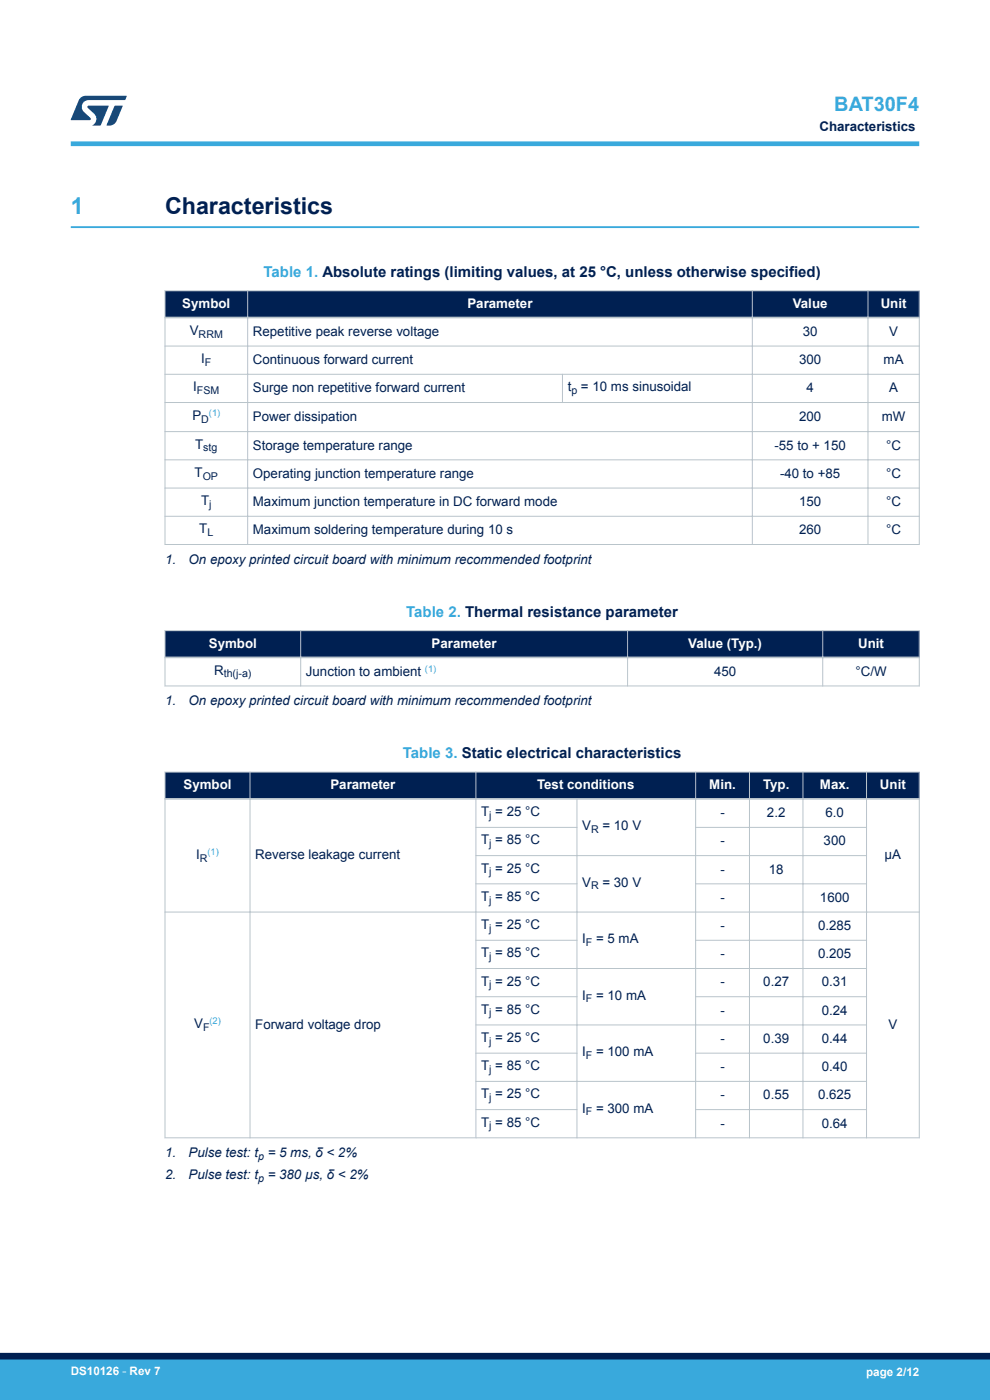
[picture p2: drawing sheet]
<svg xmlns="http://www.w3.org/2000/svg" width="210mm" height="297mm" viewBox="0 0 210 297" stroke-linecap="round" stroke-linejoin="round" font-family="sans-serif">
<defs><g id="words">
<text font-size="4.9" fill="#39a9dc" x="15" y="45.4">1</text>
<text font-size="4.9" fill="#002052" x="35" y="45.4">Characteristics</text>
<text font-size="4.2" fill="#39a9dc" x="177" y="23.5">BAT30F4</text>
<g font-size="3.2" fill="#39a9dc">
<text x="55.9" y="58.7">Table 1. Absolute ratings (limiting values, at 25 °C, unless otherwise specified)</text>
<text x="86.2" y="130.8">Table 2. Thermal resistance parameter</text>
<text x="85.5" y="160.8">Table 3. Static electrical characteristics</text>
</g>
<g font-size="2.8" fill="#002052">
<text x="173.8" y="27.9">Characteristics</text>
<text x="40.3" y="71">V</text>
<text x="53.6" y="71.2">Repetitive peak reverse voltage</text>
<text x="170.3" y="71.2">30</text>
<text x="188.6" y="71.2">V</text>
<text x="42.7" y="77">I</text>
<text x="53.6" y="77.2">Continuous forward current</text>
<text x="169.5" y="77.2">300</text>
<text x="187.4" y="77.2">mA</text>
<text x="41" y="83">I</text>
<text x="53.6" y="83.2">Surge non repetitive forward current</text>
<text x="120.4" y="83">t</text>
<text x="123.2" y="83">= 10 ms sinusoidal</text>
<text x="171.1" y="83.2">4</text>
<text x="188.6" y="83.2">A</text>
<text x="40.8" y="89.2">P</text>
<text x="53.6" y="89.3">Power dissipation</text>
<text x="169.5" y="89.3">200</text>
<text x="187.1" y="89.3">mW</text>
<text x="41.4" y="95.2">T</text>
<text x="53.6" y="95.4">Storage temperature range</text>
<text x="164.3" y="95.4">-55 to + 150</text>
<text x="188" y="95.4">°C</text>
<text x="41.3" y="101.2">T</text>
<text x="53.6" y="101.4">Operating junction temperature range</text>
<text x="165.5" y="101.4">-40 to +85</text>
<text x="188" y="101.4">°C</text>
<text x="42.7" y="107.2">T</text>
<text x="53.6" y="107.3">Maximum junction temperature in DC forward mode</text>
<text x="169.5" y="107.3">150</text>
<text x="188" y="107.3">°C</text>
<text x="42.3" y="113.1">T</text>
<text x="53.6" y="113.3">Maximum soldering temperature during 10 s</text>
<text x="169.5" y="113.3">260</text>
<text x="188" y="113.3">°C</text>
<text x="35" y="119.6">1.</text>
<text x="40" y="119.6">On epoxy printed circuit board with minimum recommended footprint</text>
<text x="45.4" y="143.1">R</text>
<text x="64.9" y="143.4">Junction to ambient</text>
<text x="151.5" y="143.3">450</text>
<text x="181.5" y="143.3">°C/W</text>
<text x="35" y="149.6">1.</text>
<text x="40" y="149.6">On epoxy printed circuit board with minimum recommended footprint</text>
<text x="102.1" y="173.2">T = 25 °C</text>
<text x="152.8" y="173.3">-</text>
<text x="162.7" y="173.3">2.2</text>
<text x="175.1" y="173.3">6.0</text>
<text x="102.1" y="179.1">T = 85 °C</text>
<text x="123.5" y="176.1">V</text>
<text x="127.8" y="176.1">= 10 V</text>
<text x="152.8" y="179.3">-</text>
<text x="174.7" y="179.3">300</text>
<text x="41.6" y="182.2">I</text>
<text x="54.1" y="182.3">Reverse leakage current</text>
<text x="102.1" y="185.1">T = 25 °C</text>
<text x="152.8" y="185.3">-</text>
<text x="163.1" y="185.3">18</text>
<text x="187.7" y="182.3">µA</text>
<text x="102.1" y="191.1">T = 85 °C</text>
<text x="123.5" y="188.1">V</text>
<text x="127.8" y="188.1">= 30 V</text>
<text x="152.8" y="191.3">-</text>
<text x="173.9" y="191.3">1600</text>
<text x="102.1" y="197.1">T = 25 °C</text>
<text x="152.8" y="197.3">-</text>
<text x="173.5" y="197.3">0.285</text>
<text x="102.1" y="203.1">T = 85 °C</text>
<text x="123.5" y="200.1">I</text>
<text x="126.4" y="200.1">= 5 mA</text>
<text x="152.8" y="203.3">-</text>
<text x="173.5" y="203.3">0.205</text>
<text x="102.1" y="209.1">T = 25 °C</text>
<text x="152.8" y="209.3">-</text>
<text x="161.9" y="209.3">0.27</text>
<text x="174.3" y="209.3">0.31</text>
<text x="102.1" y="215.1">T = 85 °C</text>
<text x="123.5" y="212.1">I</text>
<text x="126.4" y="212.1">= 10 mA</text>
<text x="152.8" y="215.3">-</text>
<text x="174.3" y="215.3">0.24</text>
<text x="41.2" y="218.1">V</text>
<text x="54.1" y="218.2">Forward voltage drop</text>
<text x="102.1" y="221">T = 25 °C</text>
<text x="152.8" y="221.2">-</text>
<text x="161.9" y="221.2">0.39</text>
<text x="174.3" y="221.2">0.44</text>
<text x="188.5" y="218.2">V</text>
<text x="102.1" y="227">T = 85 °C</text>
<text x="123.5" y="224">I</text>
<text x="126.4" y="224">= 100 mA</text>
<text x="152.8" y="227.2">-</text>
<text x="174.3" y="227.2">0.40</text>
<text x="102.1" y="233">T = 25 °C</text>
<text x="152.8" y="233.2">-</text>
<text x="161.9" y="233.2">0.55</text>
<text x="173.5" y="233.2">0.625</text>
<text x="102.1" y="239">T = 85 °C</text>
<text x="123.5" y="236">I</text>
<text x="126.4" y="236">= 300 mA</text>
<text x="152.8" y="239.2">-</text>
<text x="174.3" y="239.2">0.64</text>
<text x="35" y="245.4">1.</text>
<text x="40" y="245.4">Pulse test: t = 5 ms, δ &lt; 2%</text>
<text x="35" y="250.2">2.</text>
<text x="40" y="250.2">Pulse test: t = 380 µs, δ &lt; 2%</text>
</g>
<g font-size="2.8" fill="#fff">
<text x="38.7" y="65.3">Symbol</text>
<text x="99.2" y="65.3">Parameter</text>
<text x="168.2" y="65.3">Value</text>
<text x="186.8" y="65.3">Unit</text>
<text x="44.3" y="137.4">Symbol</text>
<text x="91.6" y="137.4">Parameter</text>
<text x="146" y="137.4">Value (Typ.)</text>
<text x="182" y="137.4">Unit</text>
<text x="38.9" y="167.4">Symbol</text>
<text x="70.1" y="167.4">Parameter</text>
<text x="113.9" y="167.4">Test conditions</text>
<text x="150.5" y="167.4">Min.</text>
<text x="161.9" y="167.4">Typ.</text>
<text x="173.9" y="167.4">Max.</text>
<text x="186.7" y="167.4">Unit</text>
</g>
<g font-size="2.5" fill="#fff">
<text x="15" y="291.6">DS10126 - Rev 7</text>
<text x="183.7" y="291.9">page 2/12</text>
</g>
<g font-size="2.3" fill="#002052">
<text x="42.1" y="71.6">RRM</text>
<text x="43.5" y="77.6">F</text>
<text x="41.8" y="83.6">FSM</text>
<text x="121.2" y="83.6">p</text>
<text x="42.7" y="89.8">D</text>
<text x="43.1" y="95.7">stg</text>
<text x="43" y="101.7">OP</text>
<text x="44.4" y="107.7">j</text>
<text x="44" y="113.7">L</text>
<text x="47.5" y="143.7">th(j-a)</text>
<text x="103.8" y="173.7">j</text>
<text x="103.8" y="179.7">j</text>
<text x="125.4" y="176.7">R</text>
<text x="42.4" y="182.8">R</text>
<text x="103.8" y="185.7">j</text>
<text x="103.8" y="191.7">j</text>
<text x="125.4" y="188.7">R</text>
<text x="103.8" y="197.7">j</text>
<text x="103.8" y="203.7">j</text>
<text x="124.3" y="200.7">F</text>
<text x="103.8" y="209.6">j</text>
<text x="103.8" y="215.6">j</text>
<text x="124.3" y="212.6">F</text>
<text x="43.1" y="218.7">F</text>
<text x="103.8" y="221.6">j</text>
<text x="103.8" y="227.6">j</text>
<text x="124.3" y="224.6">F</text>
<text x="103.8" y="233.6">j</text>
<text x="103.8" y="239.6">j</text>
<text x="124.3" y="236.6">F</text>
<text x="54.7" y="246">p</text>
<text x="54.7" y="250.8">p</text>
</g>
<g font-size="2" fill="#39a9dc">
<text x="44.3" y="88.3">(1)</text>
<text x="90.1" y="142.5">(1)</text>
<text x="44" y="181.3">(1)</text>
<text x="44.4" y="217.2">(2)</text>
</g>
</g></defs>
<path d="M15 48.2h180" fill="none" stroke="#39a9dc" stroke-width=".4"/>
<g fill="#002052">
<path d="M35 61.7h160v5.7h-160z" fill-rule="evenodd"/>
<path d="M35 61.7h160v5.7h-160z" fill-rule="evenodd"/>
</g>
<g fill="none" stroke="#b9c4ca" stroke-width=".21">
<path d="M34.9 61.7h160.2M34.9 73.4h160.2M34.9 79.4h160.2M35 61.6v54M52.5 61.6v54M119.3 79.3v6.2M159.6 61.6v54M184.1 61.6v54M195 61.6v54M34.9 85.4h160.2M34.9 91.6h160.2M34.9 97.6h160.2"/>
<path d="M34.9 103.5h160.2M34.9 109.5h160.2M34.9 115.5h160.2"/>
</g>
<path d="M34.9 67.4h160.2" fill="none" stroke="#b9c4ca" stroke-width=".35"/>
<g fill="#002052">
<path d="M35 133.8h160v5.7h-160z" fill-rule="evenodd"/>
<path d="M35 133.8h160v5.7h-160z" fill-rule="evenodd"/>
</g>
<path d="M34.9 133.8h160.2M35 133.7v11.9M63.8 133.7v11.9M133.1 133.7v11.9M174.5 133.7v11.9M195 133.7v11.9M34.9 145.5h160.2" fill="none" stroke="#b9c4ca" stroke-width=".21"/>
<path d="M34.9 139.5h160.2" fill="none" stroke="#b9c4ca" stroke-width=".35"/>
<g fill="#002052">
<path d="M35 163.8h160v5.7h-160z" fill-rule="evenodd"/>
<path d="M35 163.8h160v5.7h-160z" fill-rule="evenodd"/>
</g>
<g fill="none" stroke="#b9c4ca" stroke-width=".21">
<path d="M34.9 163.8h160.2M35 163.7v77.8M53 163.7v77.8M100.8 175.5h21.7M101 163.7v77.8M122.4 169.3v72.2M147.5 175.5h36.4M147.6 163.7v77.8M159 163.7v77.8M170.3 163.7v77.8M183.8 163.7v77.8M195 163.7v77.8"/>
<path d="M34.9 193.5h160.2M100.8 181.5h83.1M100.8 187.5h21.7M100.8 199.5h21.7M147.5 187.5h36.4M147.5 199.5h36.4M100.8 205.5h83.1M100.8 211.4h21.7M100.8 217.4h83.1M147.5 211.4h36.4M100.8 223.4h21.7M100.8 229.4h83.1"/>
<path d="M100.8 235.4h21.7M147.5 223.4h36.4M147.5 235.4h36.4M34.9 241.4h160.2"/>
</g>
<path d="M34.9 169.5h160.2" fill="none" stroke="#b9c4ca" stroke-width=".35"/>
<path d="M15 30.5h180" fill="none" stroke="#39a9dc" stroke-width="1"/>
<g fill="#005288">
<path d="M17.1 20.7l1.1-.4 8.7 .1-.4 .8h-7.6a1.45 1.45 0 0 0-1.4 .9 1.45 1.45 0 0 0 .2 1.6l1.5 1.3v.4l-4.2 .1 1.7-4.2z"/>
<path d="M24.3 22.4l1.7 .1-1.3 3.2a1.6 1.6 0 0 1-1.5 .9l-.6-.1z"/>
<path d="M18.6 22.5h4.5l-1.8 4.1h-1.7a1.54 1.54 0 0 0 .4-2.4l-1.4-1.3z"/>
</g>
<g fill="#39a9dc">
<path d="M0 288.4h210v8.6h-210z" fill-rule="evenodd"/>
<path d="M-.1 288.4h210.2v4.4h-210.2z" fill-rule="evenodd"/>
</g>
<path d="M0 287.7h210" fill="none" stroke="#002052" stroke-width="1.4"/>
<use href="#words"/>
</svg>
